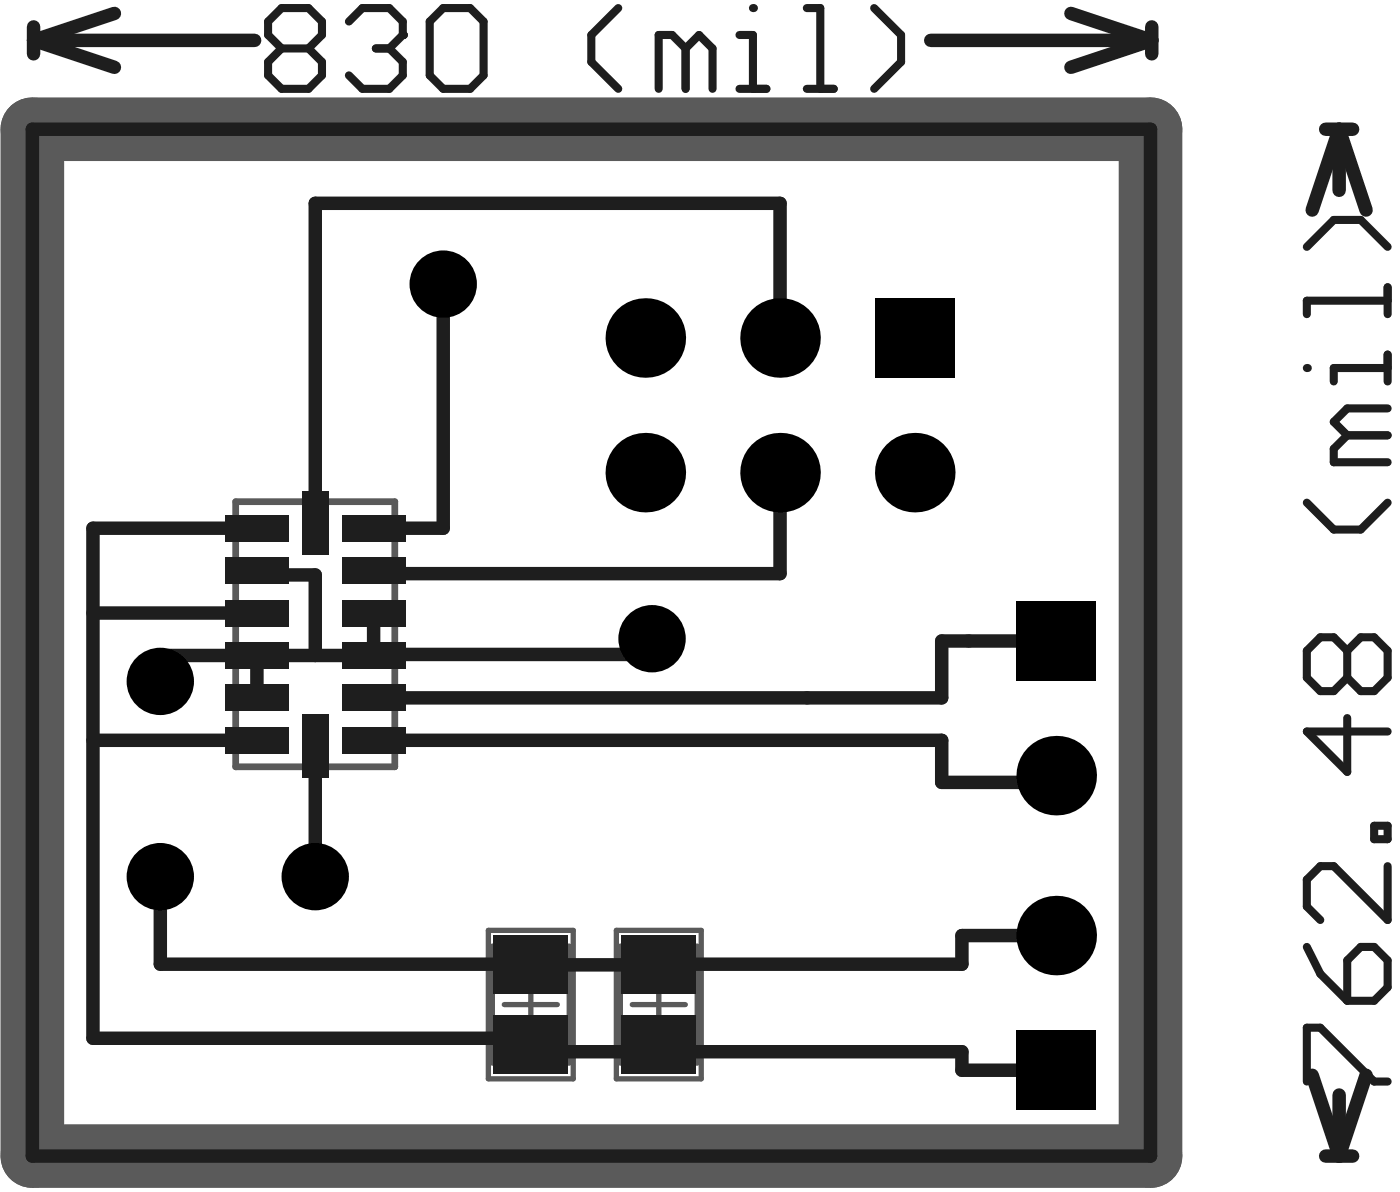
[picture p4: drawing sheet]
<svg xmlns="http://www.w3.org/2000/svg" width="88mm" height="75mm" viewBox="0 0 88 75" stroke-linecap="round" stroke-linejoin="round" font-family="sans-serif">
<path d="M30.6 58.4h5.4v9.3h-5.4zM30.9 59.4h4.8v7.3h-4.8zM38.7 58.4h5.3v9.3h-5.3zM38.9 59.4h4.8v7.3h-4.8zM31.6 63h3.4M33.3 61.4v3.3M39.7 63h3.3M41.3 61.4v3.3" fill="none" stroke="#5a5a5a" stroke-width=".33"/>
<path d="M2 8.1h70.2v64.4h-70.2z" fill="none" stroke="#5a5a5a" stroke-width="4"/>
<path d="M14.8 31.5h10v16.6h-10z" fill="none" stroke="#5a5a5a" stroke-width=".42"/>
<g fill="none" stroke="#1e1e1e" stroke-width=".85">
<path d="M2 8.1h70.2v64.4h-70.2zM2.1 1.7v1.7M2.1 2.5l5.1 1.7M2.1 2.5h13.9M7.2 .8l-5.1 1.7M27.8 17.8v15.3h-4.4M58.4 2.5h13.9M67.2 .8l5.1 1.7M72.3 2.5l-5.1 1.7M72.3 1.7v1.7M83.2 8.1h1.7M84 8.1l-1.7 5.1"/>
<path d="M84 8.1v3.8M84 8.1l1.7 5.1M5.8 38.5h10.3M16.1 33v.1h-10.3v32h27.5v.4M16.1 35.6v.2M16.1 36.1h3.7v5M23.4 38.5v2.6h-13.3v1.7M40.9 39.7l-1.4 1.4h-16.1M48.9 29.7v6.3h-25.5v-.2M48.9 21.2v-8.4h-29.1v20M5.8 46.4h10.3M10.1 53.3v7.2h23.2"/>
<path d="M16.1 41.1v2.7M19.8 46.8v8.2M23.4 46.4h35.7v2.7h6.7M65.8 40.2h-6.7v3.6h-35.7M66.3 58.7h-5.9v1.8h-19.1M33.3 66h27.1v1.1h5.9M33.3 60.5h8M82.3 67.5l1.7 5M83.2 72.5h1.7M84 68.7v3.8M85.7 67.5l-1.7 5"/>
</g>
<g fill="none" stroke="#1e1e1e" stroke-width=".51">
<path d="M82 31.5l1.7 1.7h1.7l1.7-1.7M84.5 27.3l-.8 .9v.8h3.4M84.5 27.3h2.6M87.1 22.2v1.7M87.1 23.1h-3.4v.8M87.1 25.6h-2.6l-.8 .9 .8 .8M82 59.4l.8 1.7 1.7 1.7M84.5 40.8l-.8-.8h-.9l-.8 .8v1.7l.8 .9h.9l.8-.9M84.5 40.8l.9-.8h.8l.9 .8v1.7l-.9 .9h-.8l-.9-.9M84.5 40.8v1.7M84.5 45.1v3.3l-2.5-2.5h5.1M86.2 51.8h.9v.9h-.9z"/>
<path d="M87.1 54.3v3.4l-3.4-3.4h-.9l-.8 .9v1.7l.8 .8M82 67.9v-3.4h.8l3.4 3.4h.9M84.5 60.3l.9-.9h.8l.9 .9v1.6l-.9 .9h-1.7z"/>
</g>
<circle cx="82" cy="23.1" r=".25" fill="#1e1e1e"/>
<path d="M17.7 3l-.9-.8v-.8l.9-.9h1.7l.8 .9v.8l-.8 .8M17.7 3l-.9 .9v.8l.9 .9h1.7l.8-.9v-.8l-.8-.9M17.7 3h1.7M21.9 1.4l.8-.9h1.7l.9 .9v.8M82 15.5l1.7-1.7h1.7l1.7 1.7M87.1 18v1.7M87.1 18.9h-5.1v.8" fill="none" stroke="#1e1e1e" stroke-width=".51"/>
<circle cx="25.3" cy="2.2" r=".25" fill="#1e1e1e"/>
<path d="M23.6 3h.8M24.4 3l.9 .9v.8l-.9 .9h-1.7l-.8-.9M25.3 2.2l-.9 .8M27 1.4l.8-.9h1.7l.8 .9v3.3l-.8 .9h-1.7l-.8-.9zM38.8 .5l-1.7 1.7v1.7l1.7 1.7M43 3l-.8-.8h-.9v3.4M43 3v2.6M43 3l.9-.8 .8 .8v2.6M46.4 5.6h1.7M46.4 2.2h.8v3.4" fill="none" stroke="#1e1e1e" stroke-width=".51"/>
<circle cx="47.2" cy=".5" r=".25" fill="#1e1e1e"/>
<path d="M50.6 5.6h1.7M50.6 .5h.9v5.1M54.8 .5l1.7 1.7v1.7l-1.7 1.7" fill="none" stroke="#1e1e1e" stroke-width=".51"/>
<g fill="#000">
<circle cx="27.8" cy="17.8" r="2.11"/>
<circle cx="40.5" cy="29.7" r="2.5"/>
<circle cx="40.5" cy="21.2" r="2.5"/>
<circle cx="48.9" cy="29.7" r="2.5"/>
<circle cx="48.9" cy="21.2" r="2.5"/>
<circle cx="57.4" cy="29.7" r="2.5"/>
<circle cx="10.1" cy="42.8" r="2.11"/>
<circle cx="10.1" cy="55" r="2.11"/>
<circle cx="19.8" cy="55" r="2.11"/>
<circle cx="40.9" cy="40.1" r="2.11"/>
<circle cx="66.3" cy="58.7" r="2.5"/>
<circle cx="66.3" cy="48.7" r="2.5"/>
</g>
<g fill="#000">
<path d="M54.9 18.7h5v5h-5z" fill-rule="evenodd"/>
<path d="M63.8 37.7h5v5h-5z" fill-rule="evenodd"/>
<path d="M63.8 64.7h5v4.9h-5z" fill-rule="evenodd"/>
</g>
<g fill="#1e1e1e">
<path d="M14.1 43h4v1.6h-4z" fill-rule="evenodd"/>
<path d="M14.1 45.6h4v1.7h-4z" fill-rule="evenodd"/>
<path d="M14.1 37.6h4v1.7h-4z" fill-rule="evenodd"/>
<path d="M14.1 40.3h4v1.7h-4z" fill-rule="evenodd"/>
<path d="M14.1 32.3h4v1.7h-4z" fill-rule="evenodd"/>
<path d="M18.9 44.8h1.7v4h-1.7z" fill-rule="evenodd"/>
<path d="M18.9 30.8h1.7v4h-1.7z" fill-rule="evenodd"/>
<path d="M14.1 35h4v1.6h-4z" fill-rule="evenodd"/>
<path d="M21.4 45.6h4v1.7h-4z" fill-rule="evenodd"/>
<path d="M21.4 43h4v1.6h-4z" fill-rule="evenodd"/>
<path d="M21.4 40.3h4v1.7h-4z" fill-rule="evenodd"/>
<path d="M21.4 37.6h4v1.7h-4z" fill-rule="evenodd"/>
<path d="M21.4 32.3h4v1.7h-4z" fill-rule="evenodd"/>
<path d="M39 63.7h4.7v3.7h-4.7z" fill-rule="evenodd"/>
<path d="M31 63.7h4.6v3.7h-4.6z" fill-rule="evenodd"/>
<path d="M21.4 35h4v1.6h-4z" fill-rule="evenodd"/>
<path d="M39 58.7h4.7v3.7h-4.7z" fill-rule="evenodd"/>
<path d="M31 58.7h4.6v3.7h-4.6z" fill-rule="evenodd"/>
</g>
</svg>
